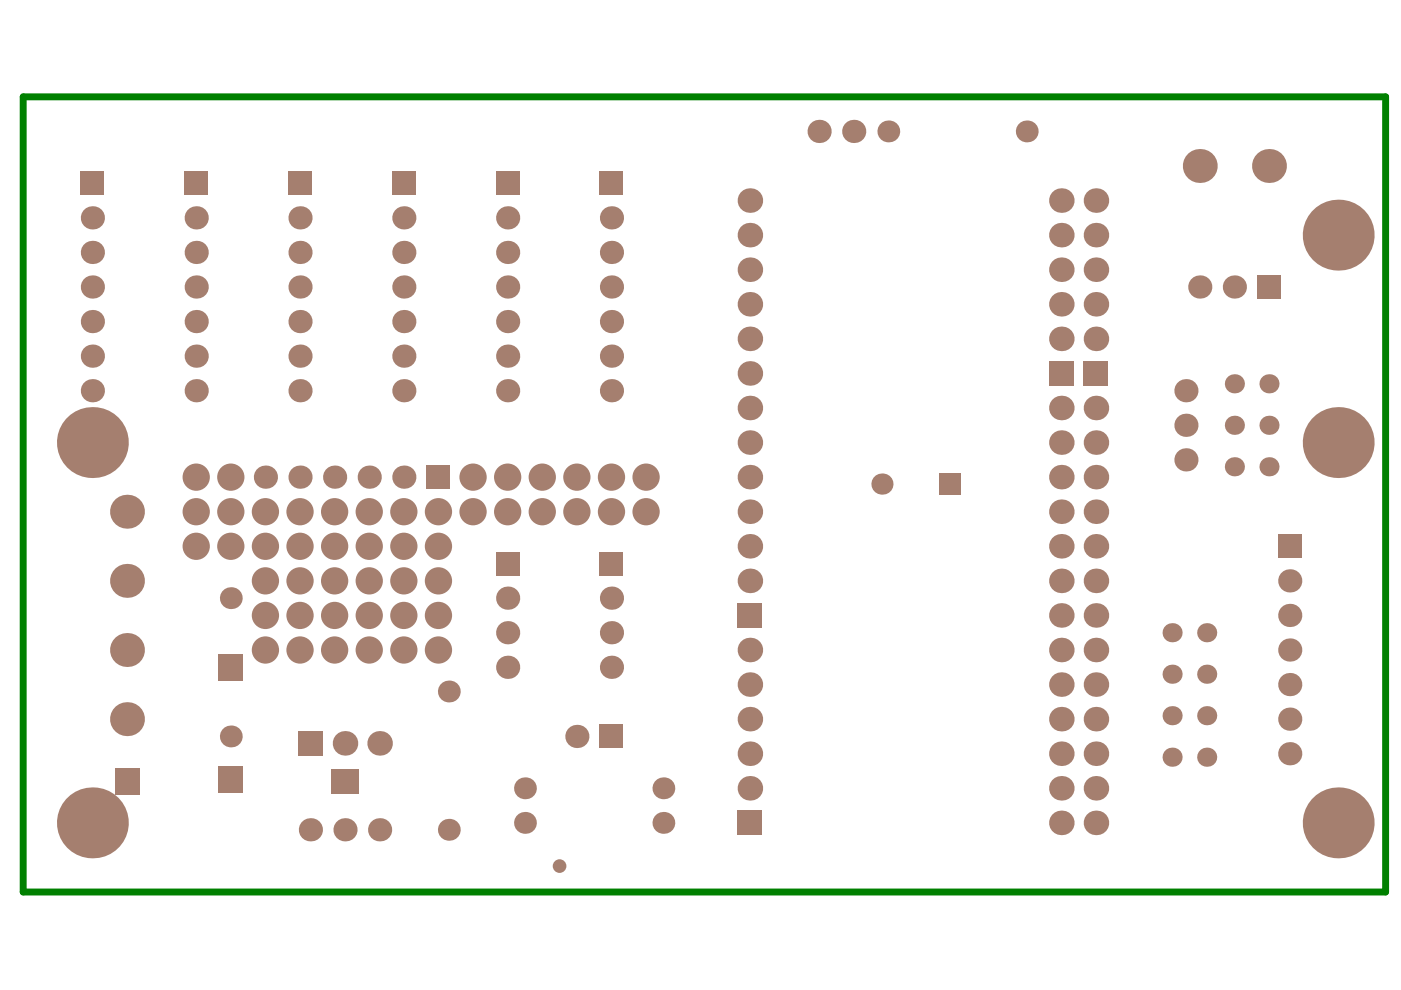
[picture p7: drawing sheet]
<svg xmlns="http://www.w3.org/2000/svg" width="297mm" height="210mm" viewBox="0 0 297 210" stroke-linecap="round" stroke-linejoin="round" font-family="sans-serif">
<path d="M4.9 20.5h288.9v168.6h-288.9z" fill="none" stroke="#008000" stroke-width="1.5"/>
<g fill="#a57f6f">
<circle cx="137" cy="101.2" r="2.89"/>
<circle cx="129.6" cy="101.2" r="2.89"/>
<circle cx="129.6" cy="108.5" r="2.89"/>
<circle cx="137" cy="108.5" r="2.89"/>
<circle cx="122.3" cy="108.5" r="2.89"/>
<circle cx="115" cy="108.5" r="2.89"/>
<circle cx="107.6" cy="108.5" r="2.89"/>
<circle cx="100.3" cy="108.5" r="2.89"/>
<circle cx="100.3" cy="101.2" r="2.89"/>
<circle cx="107.6" cy="101.2" r="2.89"/>
<circle cx="115" cy="101.2" r="2.89"/>
<circle cx="122.3" cy="101.2" r="2.89"/>
<circle cx="41.6" cy="101.2" r="2.89"/>
<circle cx="41.6" cy="108.5" r="2.89"/>
<circle cx="41.6" cy="115.8" r="2.89"/>
<circle cx="48.9" cy="115.8" r="2.89"/>
<circle cx="48.9" cy="108.5" r="2.89"/>
<circle cx="93" cy="108.5" r="2.89"/>
<circle cx="85.6" cy="108.5" r="2.89"/>
<circle cx="78.3" cy="108.5" r="2.89"/>
<circle cx="71" cy="108.5" r="2.89"/>
<circle cx="63.6" cy="108.5" r="2.89"/>
<circle cx="56.3" cy="108.5" r="2.89"/>
<circle cx="48.9" cy="101.2" r="2.89"/>
<circle cx="93" cy="137.8" r="2.89"/>
<circle cx="85.6" cy="137.8" r="2.89"/>
<circle cx="78.3" cy="137.8" r="2.89"/>
<circle cx="71" cy="137.8" r="2.89"/>
<circle cx="63.6" cy="137.8" r="2.89"/>
<circle cx="56.3" cy="137.8" r="2.89"/>
<circle cx="93" cy="130.5" r="2.89"/>
<circle cx="85.6" cy="130.5" r="2.89"/>
<circle cx="78.3" cy="130.5" r="2.89"/>
<circle cx="71" cy="130.5" r="2.89"/>
<circle cx="63.6" cy="130.5" r="2.89"/>
<circle cx="56.3" cy="130.5" r="2.89"/>
<circle cx="56.3" cy="123.2" r="2.89"/>
<circle cx="118.6" cy="183.6" r="1.45"/>
<circle cx="56.3" cy="115.8" r="2.89"/>
<circle cx="63.6" cy="115.8" r="2.89"/>
<circle cx="63.6" cy="123.2" r="2.89"/>
<circle cx="71" cy="123.2" r="2.89"/>
<circle cx="71" cy="115.8" r="2.89"/>
<circle cx="78.3" cy="115.8" r="2.89"/>
<circle cx="78.3" cy="123.2" r="2.89"/>
<circle cx="85.6" cy="123.2" r="2.89"/>
<circle cx="85.6" cy="115.8" r="2.89"/>
<circle cx="93" cy="123.2" r="2.89"/>
<circle cx="93" cy="115.8" r="2.89"/>
<circle cx="225" cy="167.1" r="2.61"/>
<circle cx="225" cy="137.8" r="2.61"/>
<circle cx="225" cy="108.5" r="2.61"/>
<circle cx="225" cy="49.9" r="2.61"/>
<circle cx="248.5" cy="160.5" r="2.03"/>
<circle cx="248.5" cy="142.9" r="2.03"/>
<circle cx="19.6" cy="82.8" r="2.46"/>
<circle cx="19.6" cy="60.8" r="2.46"/>
<circle cx="19.6" cy="68.2" r="2.46"/>
<circle cx="19.6" cy="75.5" r="2.46"/>
<circle cx="19.6" cy="46.2" r="2.46"/>
<circle cx="48.9" cy="156.1" r="2.32"/>
<circle cx="107.6" cy="134.2" r="2.46"/>
<circle cx="107.6" cy="141.5" r="2.46"/>
<circle cx="107.6" cy="82.8" r="2.46"/>
<circle cx="107.6" cy="60.8" r="2.46"/>
<circle cx="107.6" cy="68.2" r="2.46"/>
<circle cx="107.6" cy="75.5" r="2.46"/>
<circle cx="107.6" cy="46.2" r="2.46"/>
<circle cx="225" cy="159.8" r="2.61"/>
<circle cx="225" cy="152.5" r="2.61"/>
<circle cx="225" cy="145.1" r="2.61"/>
<circle cx="225" cy="130.5" r="2.61"/>
<circle cx="225" cy="123.2" r="2.61"/>
<circle cx="225" cy="115.8" r="2.61"/>
<circle cx="225" cy="93.8" r="2.61"/>
<circle cx="225" cy="86.5" r="2.61"/>
<circle cx="225" cy="71.8" r="2.61"/>
<circle cx="225" cy="64.5" r="2.61"/>
<circle cx="225" cy="42.5" r="2.61"/>
<circle cx="248.5" cy="151.7" r="2.03"/>
<circle cx="248.5" cy="134.2" r="2.03"/>
<circle cx="254.4" cy="60.8" r="2.46"/>
<circle cx="19.6" cy="53.5" r="2.46"/>
<circle cx="48.9" cy="126.8" r="2.32"/>
<circle cx="78.3" cy="101.2" r="2.46"/>
<circle cx="107.6" cy="126.8" r="2.46"/>
<circle cx="107.6" cy="53.5" r="2.46"/>
<circle cx="225" cy="174.5" r="2.61"/>
<circle cx="225" cy="101.2" r="2.61"/>
<circle cx="225" cy="57.2" r="2.61"/>
<circle cx="111.3" cy="167.1" r="2.32"/>
<circle cx="140.7" cy="167.1" r="2.32"/>
<circle cx="159" cy="167.1" r="2.61"/>
<circle cx="159" cy="137.8" r="2.61"/>
<circle cx="159" cy="108.5" r="2.61"/>
<circle cx="159" cy="79.2" r="2.61"/>
<circle cx="159" cy="49.9" r="2.61"/>
<circle cx="187" cy="102.6" r="2.24"/>
<circle cx="232.4" cy="167.1" r="2.61"/>
<circle cx="232.4" cy="137.8" r="2.61"/>
<circle cx="232.4" cy="108.5" r="2.61"/>
<circle cx="232.4" cy="49.9" r="2.61"/>
<circle cx="255.8" cy="160.5" r="2.03"/>
<circle cx="255.8" cy="142.9" r="2.03"/>
<circle cx="261.7" cy="90.2" r="2.03"/>
<circle cx="273.5" cy="137.8" r="2.46"/>
<circle cx="269.1" cy="90.2" r="2.03"/>
<circle cx="26.9" cy="137.8" r="3.6"/>
<circle cx="26.9" cy="108.5" r="3.6"/>
<circle cx="19.6" cy="93.8" r="7.5"/>
<circle cx="41.6" cy="82.8" r="2.46"/>
<circle cx="41.6" cy="60.8" r="2.46"/>
<circle cx="41.6" cy="68.2" r="2.46"/>
<circle cx="41.6" cy="75.5" r="2.46"/>
<circle cx="41.6" cy="46.2" r="2.46"/>
<circle cx="73.2" cy="175.9" r="2.46"/>
<circle cx="65.8" cy="175.9" r="2.46"/>
<circle cx="73.2" cy="157.6" r="2.61"/>
<circle cx="63.6" cy="82.8" r="2.46"/>
<circle cx="63.6" cy="60.8" r="2.46"/>
<circle cx="63.6" cy="68.2" r="2.46"/>
<circle cx="63.6" cy="75.5" r="2.46"/>
<circle cx="63.6" cy="46.2" r="2.46"/>
<circle cx="95.2" cy="175.9" r="2.32"/>
<circle cx="95.2" cy="146.6" r="2.32"/>
<circle cx="85.6" cy="82.8" r="2.46"/>
<circle cx="85.6" cy="60.8" r="2.46"/>
<circle cx="85.6" cy="68.2" r="2.46"/>
<circle cx="85.6" cy="75.5" r="2.46"/>
<circle cx="85.6" cy="46.2" r="2.46"/>
<circle cx="122.3" cy="156.1" r="2.46"/>
<circle cx="129.6" cy="134.2" r="2.46"/>
<circle cx="129.6" cy="141.5" r="2.46"/>
<circle cx="129.6" cy="82.8" r="2.46"/>
<circle cx="129.6" cy="60.8" r="2.46"/>
<circle cx="129.6" cy="68.2" r="2.46"/>
<circle cx="129.6" cy="75.5" r="2.46"/>
<circle cx="129.6" cy="46.2" r="2.46"/>
<circle cx="159" cy="152.5" r="2.61"/>
<circle cx="159" cy="159.8" r="2.61"/>
<circle cx="159" cy="145.1" r="2.61"/>
<circle cx="159" cy="115.8" r="2.61"/>
<circle cx="159" cy="123.2" r="2.61"/>
<circle cx="159" cy="86.5" r="2.61"/>
<circle cx="159" cy="93.8" r="2.61"/>
<circle cx="159" cy="64.5" r="2.61"/>
<circle cx="159" cy="71.8" r="2.61"/>
<circle cx="159" cy="42.5" r="2.61"/>
<circle cx="188.3" cy="27.9" r="2.32"/>
<circle cx="181" cy="27.9" r="2.46"/>
<circle cx="232.4" cy="159.8" r="2.61"/>
<circle cx="232.4" cy="152.5" r="2.61"/>
<circle cx="232.4" cy="145.1" r="2.61"/>
<circle cx="232.4" cy="130.5" r="2.61"/>
<circle cx="232.4" cy="123.2" r="2.61"/>
<circle cx="232.4" cy="115.8" r="2.61"/>
<circle cx="232.4" cy="93.8" r="2.61"/>
<circle cx="232.4" cy="86.5" r="2.61"/>
<circle cx="232.4" cy="71.8" r="2.61"/>
<circle cx="232.4" cy="64.5" r="2.61"/>
<circle cx="232.4" cy="42.5" r="2.61"/>
<circle cx="255.8" cy="151.7" r="2.03"/>
<circle cx="255.8" cy="134.2" r="2.03"/>
<circle cx="251.4" cy="82.8" r="2.46"/>
<circle cx="251.4" cy="90.2" r="2.46"/>
<circle cx="251.4" cy="97.5" r="2.46"/>
<circle cx="261.7" cy="99" r="2.03"/>
<circle cx="261.7" cy="81.4" r="2.03"/>
<circle cx="261.7" cy="60.8" r="2.46"/>
<circle cx="273.5" cy="152.5" r="2.46"/>
<circle cx="273.5" cy="159.8" r="2.46"/>
<circle cx="273.5" cy="130.5" r="2.46"/>
<circle cx="273.5" cy="145.1" r="2.46"/>
<circle cx="273.5" cy="123.2" r="2.46"/>
<circle cx="269.1" cy="99" r="2.03"/>
<circle cx="269.1" cy="81.4" r="2.03"/>
<circle cx="19.6" cy="174.5" r="7.5"/>
<circle cx="26.9" cy="152.5" r="3.6"/>
<circle cx="26.9" cy="123.2" r="3.6"/>
<circle cx="41.6" cy="53.5" r="2.46"/>
<circle cx="70.9" cy="101.2" r="2.46"/>
<circle cx="63.6" cy="101.2" r="2.46"/>
<circle cx="63.6" cy="53.5" r="2.46"/>
<circle cx="85.6" cy="101.2" r="2.46"/>
<circle cx="85.6" cy="53.5" r="2.46"/>
<circle cx="111.3" cy="174.5" r="2.32"/>
<circle cx="140.7" cy="174.5" r="2.32"/>
<circle cx="129.6" cy="126.8" r="2.46"/>
<circle cx="129.6" cy="53.5" r="2.46"/>
<circle cx="159" cy="101.2" r="2.61"/>
<circle cx="159" cy="57.2" r="2.61"/>
<circle cx="232.4" cy="174.5" r="2.61"/>
<circle cx="232.4" cy="101.2" r="2.61"/>
<circle cx="232.4" cy="57.2" r="2.61"/>
<circle cx="254.4" cy="35.2" r="3.6"/>
<circle cx="80.5" cy="175.9" r="2.46"/>
<circle cx="80.5" cy="157.6" r="2.61"/>
<circle cx="173.7" cy="27.9" r="2.46"/>
<circle cx="283.7" cy="93.8" r="7.5"/>
<circle cx="217.7" cy="27.9" r="2.32"/>
<circle cx="56.3" cy="101.2" r="2.46"/>
<circle cx="283.7" cy="174.5" r="7.5"/>
<circle cx="283.7" cy="49.9" r="7.5"/>
<circle cx="269.1" cy="35.2" r="3.6"/>
</g>
<g fill="#a57f6f">
<path d="M199.2 100.4h4.5v4.5h-4.5z" fill-rule="evenodd"/>
<path d="M222.4 76.6h5.2v5.2h-5.2z" fill-rule="evenodd"/>
<path d="M17.1 36.4h5v4.9h-5z" fill-rule="evenodd"/>
<path d="M105.2 117h4.9v4.9h-4.9z" fill-rule="evenodd"/>
<path d="M105.2 36.4h4.9v4.9h-4.9z" fill-rule="evenodd"/>
<path d="M229.8 76.6h5.2v5.2h-5.2z" fill-rule="evenodd"/>
<path d="M39.1 36.4h5v4.9h-5z" fill-rule="evenodd"/>
<path d="M63.2 155h5.2v5.2h-5.2z" fill-rule="evenodd"/>
<path d="M61.2 36.4h4.9v4.9h-4.9z" fill-rule="evenodd"/>
<path d="M83.2 36.4h4.9v4.9h-4.9z" fill-rule="evenodd"/>
<path d="M127.2 153.7h4.9v4.9h-4.9z" fill-rule="evenodd"/>
<path d="M127.2 117h4.9v4.9h-4.9z" fill-rule="evenodd"/>
<path d="M127.2 36.4h4.9v4.9h-4.9z" fill-rule="evenodd"/>
<path d="M156.4 127.9h5.2v5.2h-5.2z" fill-rule="evenodd"/>
<path d="M271 113.4h4.9v4.9h-4.9z" fill-rule="evenodd"/>
<path d="M266.6 58.4h4.9v4.9h-4.9z" fill-rule="evenodd"/>
<path d="M90.5 98.7h4.9v4.9h-4.9z" fill-rule="evenodd"/>
<path d="M156.4 171.9h5.2v5.2h-5.2z" fill-rule="evenodd"/>
<path d="M46.3 165.3h5.2v2.8h-5.2z" fill-rule="evenodd"/>
<path d="M46.3 141.4h5.2v2.9h-5.2z" fill-rule="evenodd"/>
<path d="M46.3 162.5h5.2v2.9h-5.2z" fill-rule="evenodd"/>
<path d="M46.3 138.6h5.2v2.9h-5.2z" fill-rule="evenodd"/>
<path d="M70.3 163.1h2.9v5.2h-2.9z" fill-rule="evenodd"/>
<path d="M24.3 165.7h5.2v2.9h-5.2z" fill-rule="evenodd"/>
<path d="M24.3 162.9h5.2v2.9h-5.2z" fill-rule="evenodd"/>
<path d="M73.1 163.1h2.9v5.2h-2.9z" fill-rule="evenodd"/>
</g>
</svg>
